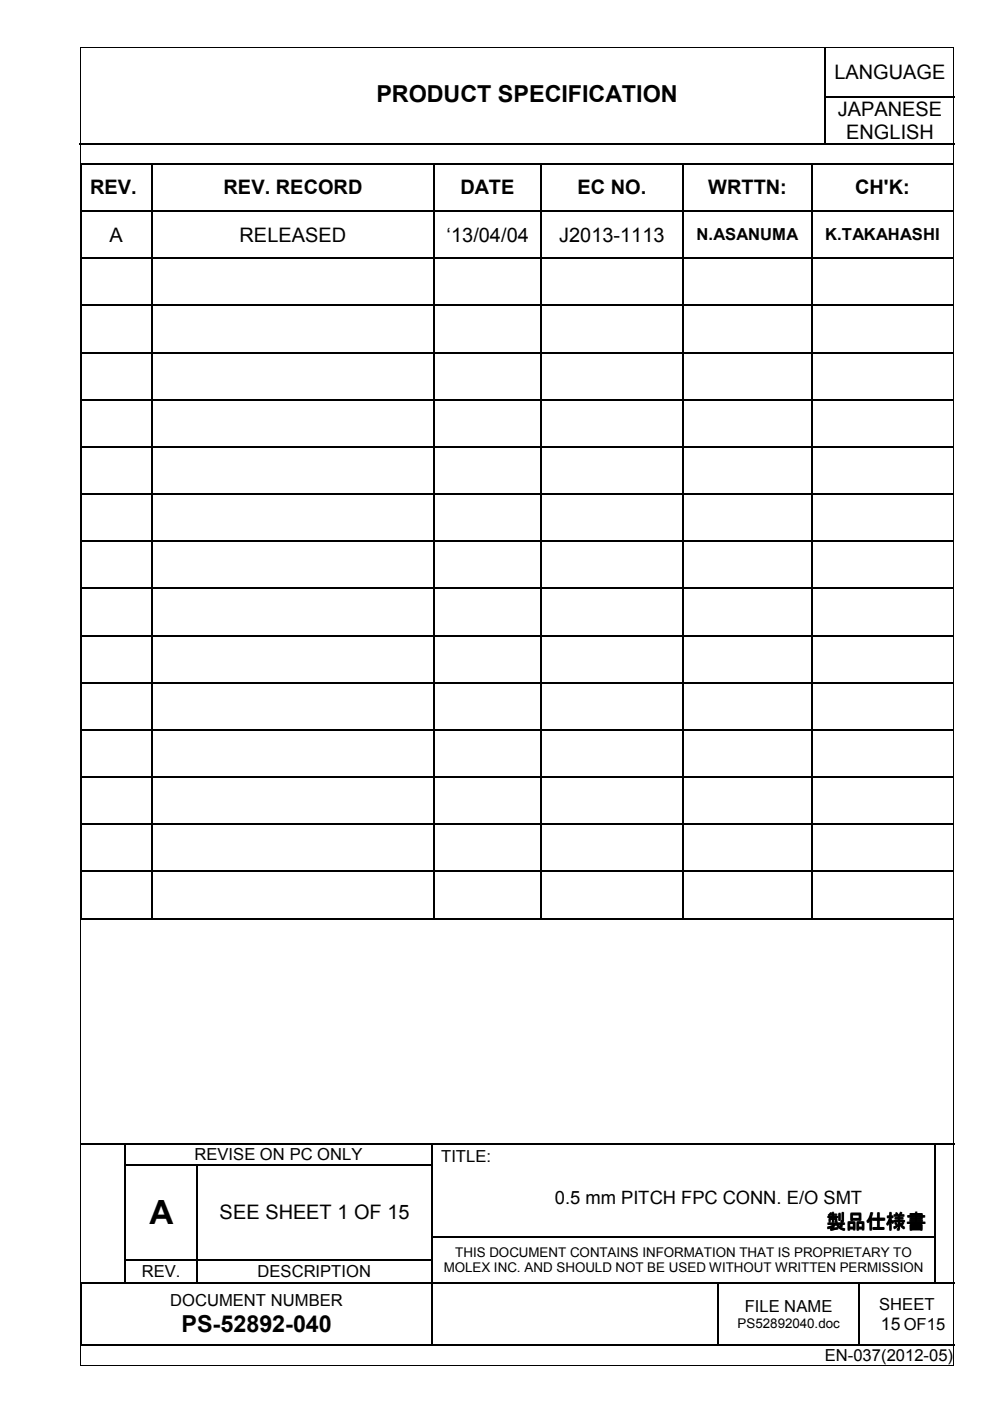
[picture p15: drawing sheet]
<svg xmlns="http://www.w3.org/2000/svg" width="210mm" height="297mm" viewBox="0 0 210 297" stroke-linecap="round" stroke-linejoin="round" font-family="sans-serif">
<defs><g id="words">
<text font-size="7.1" x="31.7" y="259.5">A</text>
<g font-size="5">
<text x="79.8" y="21.6">PRODUCT SPECIFICATION</text>
<text x="38.5" y="282.4">PS-52892-040</text>
</g>
<g font-size="4.2">
<text x="176.9" y="16.8">LANGUAGE</text>
<text x="177.6" y="24.6">JAPANESE</text>
<text x="179.4" y="29.4">ENGLISH</text>
<text x="19.1" y="41.2">REV.</text>
<text x="47.4" y="41.2">REV. RECORD</text>
<text x="97.6" y="41.2">DATE</text>
<text x="122.4" y="41.2">EC NO.</text>
<text x="150.2" y="41.2">WRTTN:</text>
<text x="181.3" y="41.2">CH'K:</text>
<text x="23.2" y="51.2">A</text>
<text x="50.8" y="51.2">RELEASED</text>
<text x="94.7" y="51.2">‘13/04/04</text>
<text x="118.5" y="51.2">J2013-1113</text>
<text x="46.6" y="258.5">SEE SHEET 1 OF 15</text>
<text x="175.2" y="260.4">製品仕様書</text>
</g>
<text font-size="3.9" x="117.6" y="255.4">0.5 mm PITCH FPC CONN. E/O SMT</text>
<text font-size="3.7" x="186.8" y="281.9">15 OF15</text>
<g font-size="3.5">
<text x="147.7" y="50.9">N.ASANUMA</text>
<text x="175" y="50.9">K.TAKAHASHI</text>
<text x="41.2" y="246">REVISE ON PC ONLY</text>
<text x="93.5" y="246.5">TITLE:</text>
<text x="30.1" y="270.8">REV.</text>
<text x="54.6" y="270.8">DESCRIPTION</text>
<text x="36.1" y="277">DOCUMENT NUMBER</text>
<text x="157.9" y="278.2">FILE NAME</text>
<text x="186.4" y="277.7">SHEET</text>
<text x="174.9" y="288.6">EN-037(2012-05)</text>
</g>
<g font-size="2.8">
<text x="94.1" y="269.7">MOLEX INC. AND SHOULD NOT BE USED WITHOUT WRITTEN PERMISSION</text>
<text x="96.5" y="266.5">THIS DOCUMENT CONTAINS INFORMATION THAT IS PROPRIETARY TO</text>
<text x="156.4" y="281.6">PS52892040.doc</text>
</g>
</g></defs>
<g fill="none" stroke="#000" stroke-width=".25">
<path d="M174.9 10.2v10.2M16.8 30.4h158M174.9 20.6v9.7M175 20.5h27.5M175 30.4h27.5M17.2 242.6h9.3M26.6 242.7v4.1M26.6 247.1v4.8M26.6 252.1v4.9M26.6 257.3v4.9M26.7 242.6h64.8M26.7 246.9h15"/>
<path d="M41.8 247.1v4.8M41.8 252.1v4.9M41.8 257.3v4.9M42 246.9h49.5M91.6 242.7v4.1M91.6 247.1v4.8M91.6 252.1v4.9M91.6 257.3v4.9M91.7 242.6h106.4M198.2 242.7v4.1M198.2 247.1v4.8M198.2 252.1v4.9"/>
<path d="M198.2 257.3v4.9M198.3 242.6h4.1M17.2 272.1v13M17.6 272h8.9M26.6 262.4v4.6M26.6 267.3v4.6M26.7 267.2h15M26.7 272h15M41.8 262.4v4.6M41.8 267.3v4.6M42 267.2h49.5M42 272h49.5"/>
<path d="M91.6 262.4v4.6M91.6 267.3v4.6M91.6 272.1v13M91.7 262.3h106.4M91.7 272h60.4M152.2 272.1v13M152.4 272h29.7M182.2 272.1v13M182.3 272h15.8M198.2 262.4v4.6M198.2 267.3v4.6M198.3 272h4.1"/>
<path d="M17.3 285.2h74.2M91.7 285.2h60.4M152.4 285.2h29.7M182.3 285.2h20.1"/>
</g>
<g fill="#000">
<path d="M174.8 20.4h.2v.2h-.2zM174.8 30.3h.2v.3h-.2zM26.5 242.5h.2v.2h-.2zM26.5 246.8h.2v.3h-.2zM26.5 251.9h.2v.2h-.2zM26.5 257h.2v.3h-.2zM41.7 246.8h.3v.3h-.3zM41.7 251.9h.3v.2h-.3zM41.7 257h.3v.3h-.3zM91.5 242.5h.2v.2h-.2zM91.5 246.8h.2v.3h-.2zM91.5 251.9h.2v.2h-.2z"/>
<path d="M91.5 257h.2v.3h-.2zM198.1 242.5h.2v.2h-.2zM198.1 246.8h.2v.3h-.2zM198.1 251.9h.2v.2h-.2zM198.1 257h.2v.3h-.2zM17.1 271.9h.2v.2h-.2zM17.3 271.9h.3v.2h-.3zM26.5 262.2h.2v.2h-.2zM26.5 267h.2v.3h-.2zM26.5 271.9h.2v.2h-.2zM41.7 262.2h.3v.2h-.3zM41.7 267h.3v.3h-.3z"/>
<path d="M41.7 271.9h.3v.2h-.3zM91.5 262.2h.2v.2h-.2zM91.5 267h.2v.3h-.2zM91.5 271.9h.2v.2h-.2zM152.1 271.9h.3v.2h-.3zM182.1 271.9h.2v.2h-.2zM198.1 262.2h.2v.2h-.2zM198.1 267h.2v.3h-.2zM198.1 271.9h.2v.2h-.2zM17.1 285.1h.2v.2h-.2zM91.5 285.1h.2v.2h-.2zM152.1 285.1h.3v.2h-.3z"/>
<path d="M182.1 285.1h.2v.2h-.2z"/>
</g>
<g fill="#fff">
<path d="M17.2 10.2l.2 .2z" fill-rule="evenodd"/>
<path d="M55.6 15.8h112.4v9.7h-112.4z" fill-rule="evenodd"/>
</g>
<g fill="#000">
<path d="M17 10h.2v.2h-.2zM202.1 10h.2v.2h-.2zM17.1 34.6h.2v.2h-.2zM32 34.6h.3v.2h-.3zM91.9 34.6h.3v.2h-.3zM114.6 34.6h.3v.2h-.3zM144.6 34.6h.3v.2h-.3zM172.1 34.6h.2v.2h-.2zM17.1 44.6h.2v.3h-.2zM17.1 54.6h.2v.3h-.2zM32 44.6h.3v.3h-.3zM32 54.6h.3v.3h-.3z"/>
<path d="M91.9 44.6h.3v.3h-.3zM91.9 54.6h.3v.3h-.3zM114.6 44.6h.3v.3h-.3zM114.6 54.6h.3v.3h-.3zM144.6 44.6h.3v.3h-.3zM144.6 54.6h.3v.3h-.3zM172.1 44.6h.2v.3h-.2zM172.1 54.6h.2v.3h-.2zM17.1 64.6h.2v.3h-.2zM17.1 74.6h.2v.3h-.2zM32 64.6h.3v.3h-.3zM32 74.6h.3v.3h-.3z"/>
<path d="M91.9 64.6h.3v.3h-.3zM91.9 74.6h.3v.3h-.3zM114.6 64.6h.3v.3h-.3zM114.6 74.6h.3v.3h-.3zM144.6 64.6h.3v.3h-.3zM144.6 74.6h.3v.3h-.3zM172.1 64.6h.2v.3h-.2zM172.1 74.6h.2v.3h-.2zM17.1 84.6h.2v.3h-.2zM17.1 94.6h.2v.3h-.2zM32 84.6h.3v.3h-.3zM32 94.6h.3v.3h-.3z"/>
<path d="M91.9 84.6h.3v.3h-.3zM91.9 94.6h.3v.3h-.3zM114.6 84.6h.3v.3h-.3zM114.6 94.6h.3v.3h-.3zM144.6 84.6h.3v.3h-.3zM144.6 94.6h.3v.3h-.3zM172.1 84.6h.2v.3h-.2zM172.1 94.6h.2v.3h-.2zM17.1 104.6h.2v.3h-.2zM17.1 114.6h.2v.3h-.2zM32 104.6h.3v.3h-.3zM32 114.6h.3v.3h-.3z"/>
<path d="M91.9 104.6h.3v.3h-.3zM91.9 114.6h.3v.3h-.3zM114.6 104.6h.3v.3h-.3zM114.6 114.6h.3v.3h-.3zM144.6 104.6h.3v.3h-.3zM144.6 114.6h.3v.3h-.3zM172.1 104.6h.2v.3h-.2zM172.1 114.6h.2v.3h-.2zM17.1 124.6h.2v.3h-.2zM17.1 134.6h.2v.3h-.2zM32 124.6h.3v.3h-.3zM32 134.6h.3v.3h-.3z"/>
<path d="M91.9 124.6h.3v.3h-.3zM91.9 134.6h.3v.3h-.3zM114.6 124.6h.3v.3h-.3zM114.6 134.6h.3v.3h-.3zM144.6 124.6h.3v.3h-.3zM144.6 134.6h.3v.3h-.3zM172.1 124.6h.2v.3h-.2zM172.1 134.6h.2v.3h-.2zM17.1 144.6h.2v.3h-.2zM17.1 154.6h.2v.3h-.2zM32 144.6h.3v.3h-.3zM32 154.6h.3v.3h-.3z"/>
<path d="M91.9 144.6h.3v.3h-.3zM91.9 154.6h.3v.3h-.3zM114.6 144.6h.3v.3h-.3zM114.6 154.6h.3v.3h-.3zM144.6 144.6h.3v.3h-.3zM144.6 154.6h.3v.3h-.3zM172.1 144.6h.2v.3h-.2zM172.1 154.6h.2v.3h-.2zM17.1 164.6h.2v.3h-.2zM17.1 174.6h.2v.3h-.2zM32 164.6h.3v.3h-.3zM32 174.6h.3v.3h-.3z"/>
<path d="M91.9 164.6h.3v.3h-.3zM91.9 174.6h.3v.3h-.3zM114.6 164.6h.3v.3h-.3zM114.6 174.6h.3v.3h-.3zM144.6 164.6h.3v.3h-.3zM144.6 174.6h.3v.3h-.3zM172.1 164.6h.2v.3h-.2zM172.1 174.6h.2v.3h-.2zM17.1 184.6h.2v.3h-.2zM17.1 194.6h.2v.3h-.2zM32 184.6h.3v.3h-.3zM32 194.6h.3v.3h-.3z"/>
<path d="M91.9 184.6h.3v.3h-.3zM91.9 194.6h.3v.3h-.3zM114.6 184.6h.3v.3h-.3zM114.6 194.6h.3v.3h-.3zM144.6 184.6h.3v.3h-.3zM144.6 194.6h.3v.3h-.3zM172.1 184.6h.2v.3h-.2zM172.1 194.6h.2v.3h-.2zM17 289.4h.2v.2h-.2zM202.1 289.4h.2v.2h-.2z"/>
</g>
<g fill="none" stroke="#000" stroke-width=".25">
<path d="M17.2 34.8v9.8M17.3 34.7h14.7M32.2 34.8v9.8M32.3 34.7h59.6M92.1 34.8v9.8M92.2 34.7h22.4M114.7 34.8v9.8M114.9 34.7h29.7M144.7 34.8v9.8M144.9 34.7h27.2M172.2 34.8v9.8M172.3 34.7h29.8"/>
<path d="M17.2 44.9v9.7M17.2 54.9v9.7M17.3 44.7h14.7M17.3 54.7h14.7M32.2 44.9v9.7M32.2 54.9v9.7M32.3 44.7h59.6M32.3 54.7h59.6M92.1 44.9v9.7M92.1 54.9v9.7M92.2 44.7h22.4M92.2 54.7h22.4"/>
<path d="M114.7 44.9v9.7M114.7 54.9v9.7M114.9 44.7h29.7M114.9 54.7h29.7M144.7 44.9v9.7M144.7 54.9v9.7M144.9 44.7h27.2M144.9 54.7h27.2M172.2 44.9v9.7M172.2 54.9v9.7M172.3 44.7h29.8M172.3 54.7h29.8"/>
<path d="M17.2 64.9v9.7M17.2 74.9v9.7M17.3 64.7h14.7M17.3 74.8h14.7M32.2 64.9v9.7M32.2 74.9v9.7M32.3 64.7h59.6M32.3 74.8h59.6M92.1 64.9v9.7M92.1 74.9v9.7M92.2 64.7h22.4M92.2 74.8h22.4"/>
<path d="M114.7 64.9v9.7M114.7 74.9v9.7M114.9 64.7h29.7M114.9 74.8h29.7M144.7 64.9v9.7M144.7 74.9v9.7M144.9 64.7h27.2M144.9 74.8h27.2M172.2 64.9v9.7M172.2 74.9v9.7M172.3 64.7h29.8M172.3 74.8h29.8"/>
<path d="M17.2 84.9v9.7M17.2 94.9v9.7M17.3 84.8h14.7M17.3 94.7h14.7M32.2 84.9v9.7M32.2 94.9v9.7M32.3 84.8h59.6M32.3 94.7h59.6M92.1 84.9v9.7M92.1 94.9v9.7M92.2 84.8h22.4M92.2 94.7h22.4"/>
<path d="M114.7 84.9v9.7M114.7 94.9v9.7M114.9 84.8h29.7M114.9 94.7h29.7M144.7 84.9v9.7M144.7 94.9v9.7M144.9 84.8h27.2M144.9 94.7h27.2M172.2 84.9v9.7M172.2 94.9v9.7M172.3 84.8h29.8M172.3 94.7h29.8"/>
<path d="M17.2 104.9v9.7M17.2 114.9v9.7M17.3 104.7h14.7M17.3 114.8h14.7M32.2 104.9v9.7M32.2 114.9v9.7M32.3 104.7h59.6M32.3 114.8h59.6M92.1 104.9v9.7M92.1 114.9v9.7M92.2 104.7h22.4M92.2 114.8h22.4"/>
<path d="M114.7 104.9v9.7M114.7 114.9v9.7M114.9 104.7h29.7M114.9 114.8h29.7M144.7 104.9v9.7M144.7 114.9v9.7M144.9 104.7h27.2M144.9 114.8h27.2M172.2 104.9v9.7M172.2 114.9v9.7M172.3 104.7h29.8M172.3 114.8h29.8"/>
<path d="M17.2 124.9v9.7M17.2 134.9v9.7M17.3 124.8h14.7M17.3 134.7h14.7M32.2 124.9v9.7M32.2 134.9v9.7M32.3 124.8h59.6M32.3 134.7h59.6M92.1 124.9v9.7M92.1 134.9v9.7M92.2 124.8h22.4M92.2 134.7h22.4"/>
<path d="M114.7 124.9v9.7M114.7 134.9v9.7M114.9 124.8h29.7M114.9 134.7h29.7M144.7 124.9v9.7M144.7 134.9v9.7M144.9 124.8h27.2M144.9 134.7h27.2M172.2 124.9v9.7M172.2 134.9v9.7M172.3 124.8h29.8M172.3 134.7h29.8"/>
<path d="M17.2 144.9v9.7M17.2 154.9v9.7M17.3 144.7h14.7M17.3 154.8h14.7M32.2 144.9v9.7M32.2 154.9v9.7M32.3 144.7h59.6M32.3 154.8h59.6M92.1 144.9v9.7M92.1 154.9v9.7M92.2 144.7h22.4M92.2 154.8h22.4"/>
<path d="M114.7 144.9v9.7M114.7 154.9v9.7M114.9 144.7h29.7M114.9 154.8h29.7M144.7 144.9v9.7M144.7 154.9v9.7M144.9 144.7h27.2M144.9 154.8h27.2M172.2 144.9v9.7M172.2 154.9v9.7M172.3 144.7h29.8M172.3 154.8h29.8"/>
<path d="M17.2 164.9v9.7M17.2 174.9v9.7M17.3 164.8h14.7M17.3 174.8h14.7M32.2 164.9v9.7M32.2 174.9v9.7M32.3 164.8h59.6M32.3 174.8h59.6M92.1 164.9v9.7M92.1 174.9v9.7M92.2 164.8h22.4M92.2 174.8h22.4"/>
<path d="M114.7 164.9v9.7M114.7 174.9v9.7M114.9 164.8h29.7M114.9 174.8h29.7M144.7 164.9v9.7M144.7 174.9v9.7M144.9 164.8h27.2M144.9 174.8h27.2M172.2 164.9v9.7M172.2 174.9v9.7M172.3 164.8h29.8M172.3 174.8h29.8"/>
<path d="M17.2 184.9v9.7M17.3 184.7h14.7M17.3 194.8h14.7M32.2 184.9v9.7M32.3 184.7h59.6M32.3 194.8h59.6M92.1 184.9v9.7M92.2 184.7h22.4M92.2 194.8h22.4M114.7 184.9v9.7M114.9 184.7h29.7M114.9 194.8h29.7"/>
<path d="M144.7 184.9v9.7M144.9 184.7h27.2M144.9 194.8h27.2M172.2 184.9v9.7M172.3 184.7h29.8M172.3 194.8h29.8"/>
</g>
<path d="M17.1 10.2v279.2M17.2 10.1h184.9M202.2 10.2v279.2M17.2 289.5h184.9" fill="none" stroke="#000" stroke-width=".21"/>
<use href="#words"/>
</svg>
